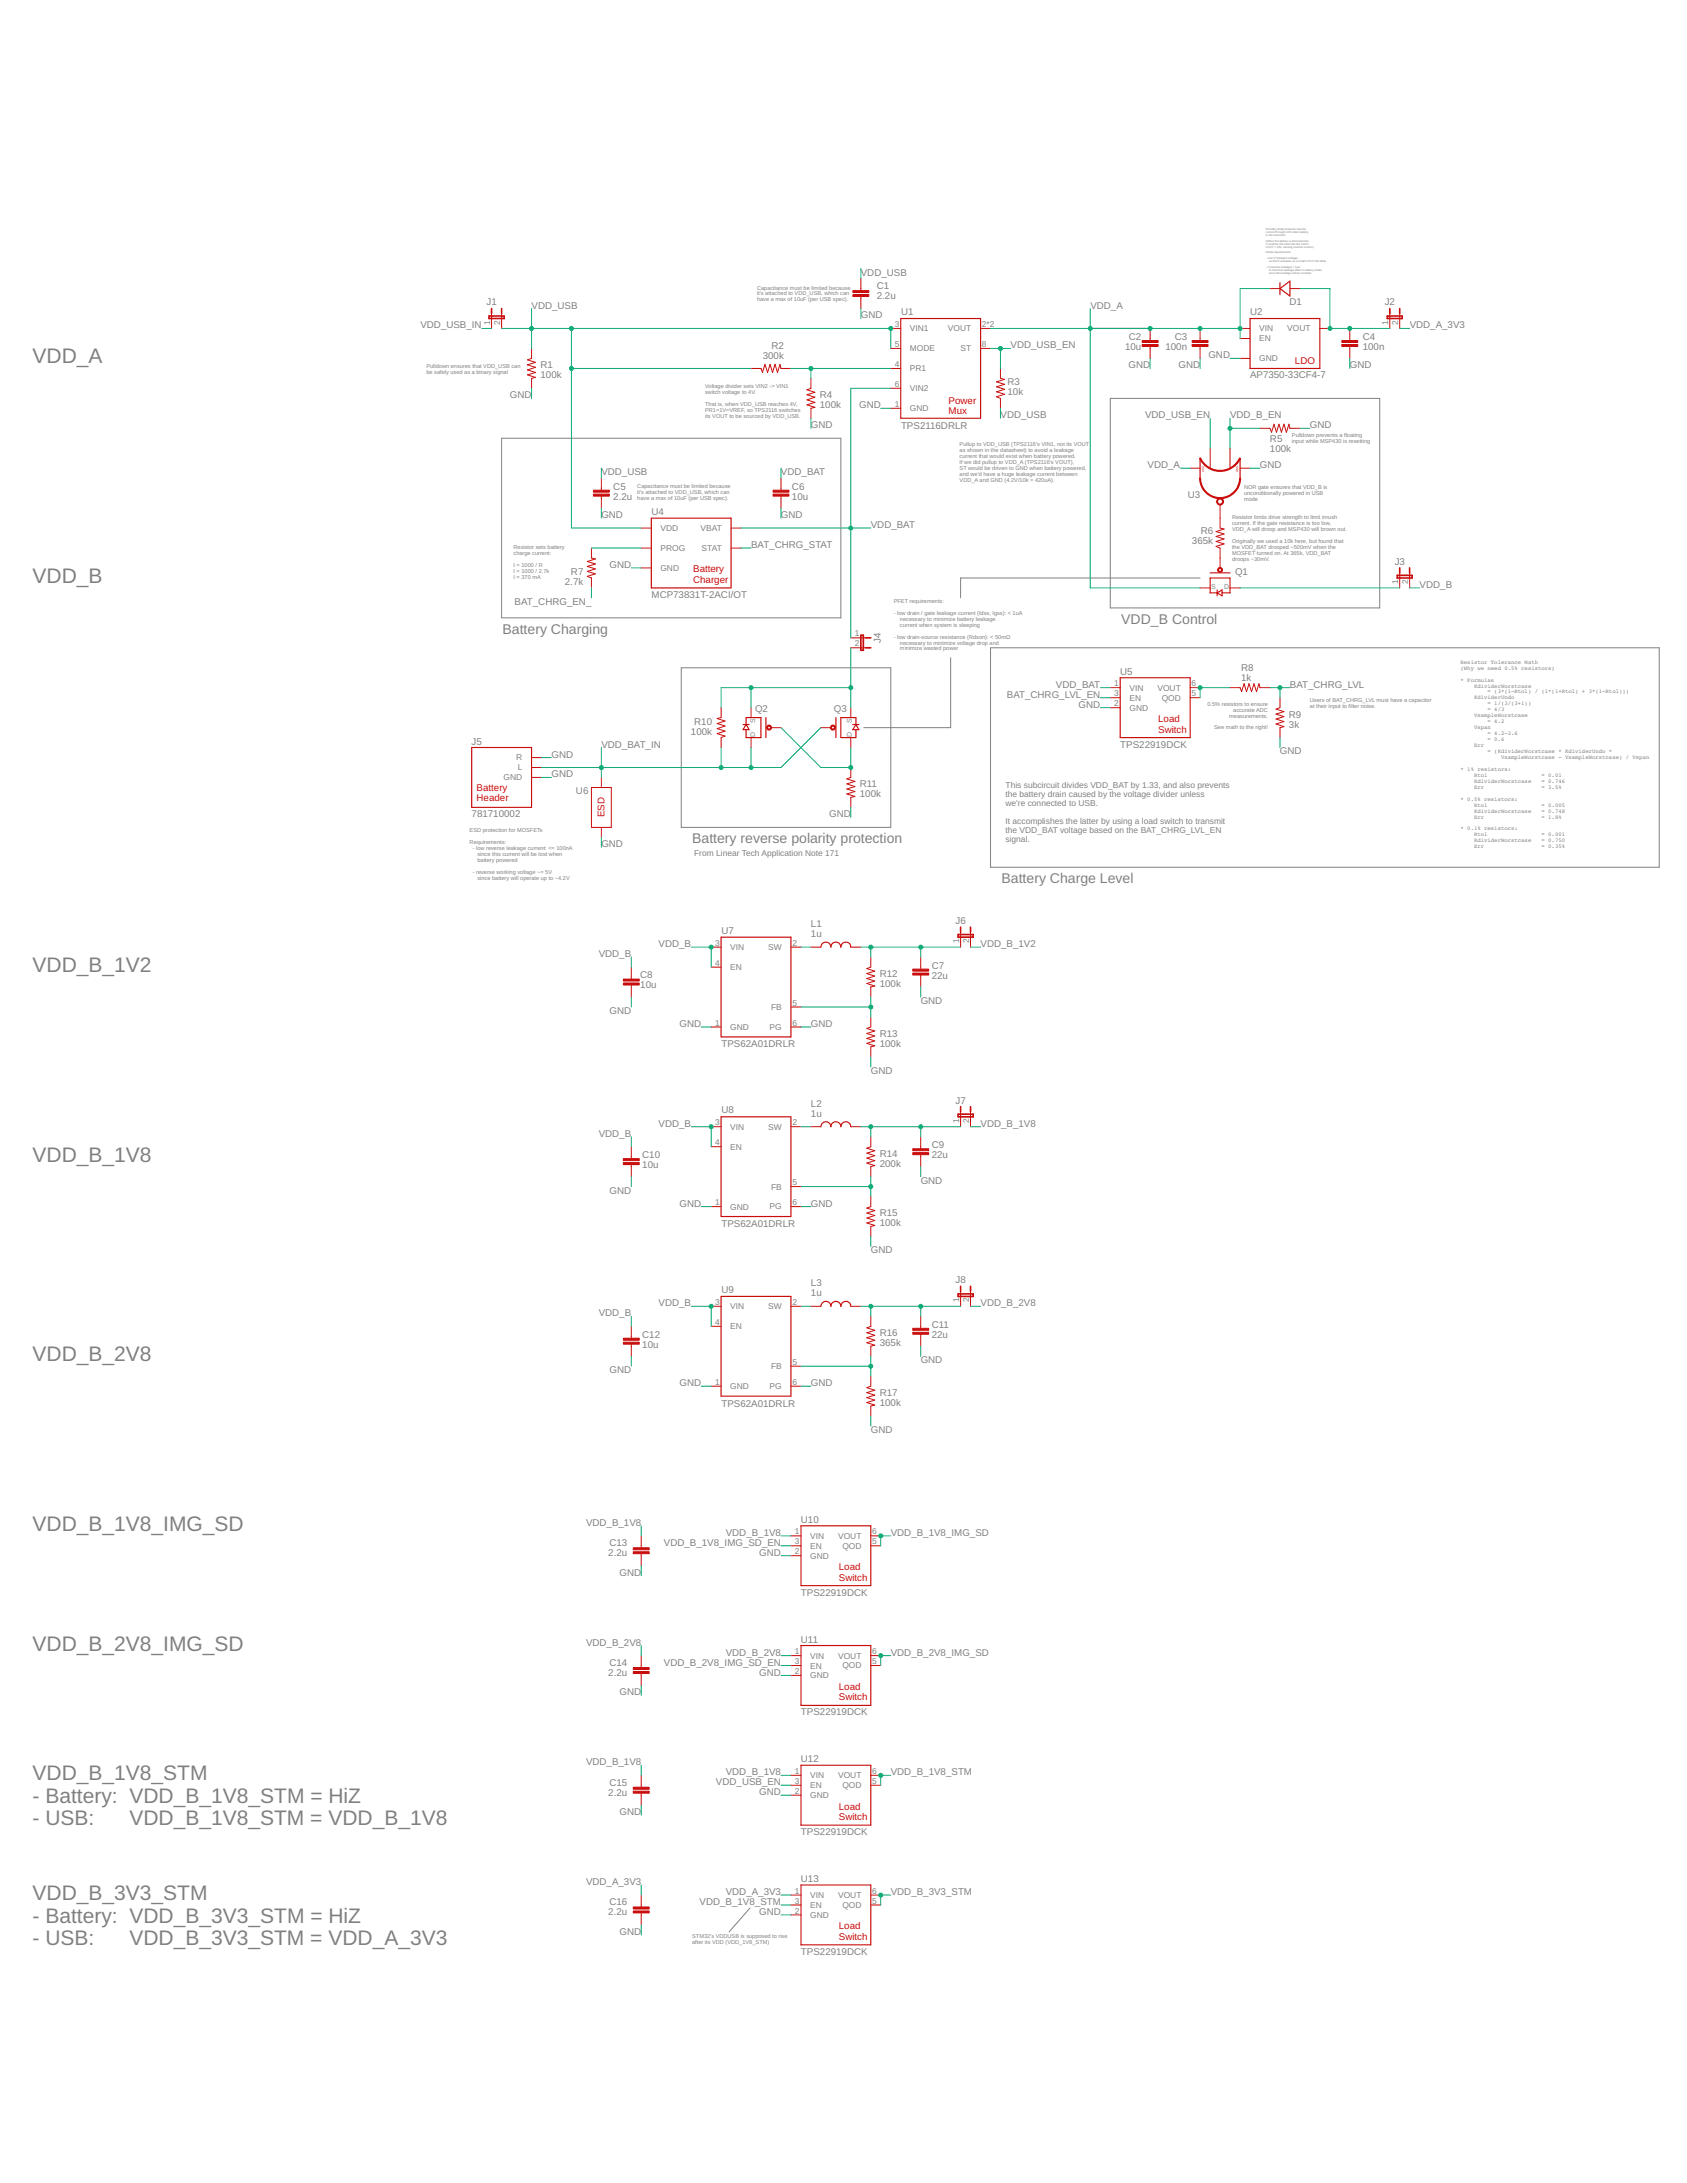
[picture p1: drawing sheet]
<svg xmlns="http://www.w3.org/2000/svg" width="216mm" height="279mm" viewBox="0 0 216 279" stroke-linecap="round" stroke-linejoin="round" font-family="sans-serif">
<defs><g id="words">
<g font-size="2.7" fill="#808080">
<text x="4.2" y="46.5">VDD_A</text>
<text x="4.2" y="74.6">VDD_B</text>
<text x="4.2" y="124.4">VDD_B_1V2</text>
<text x="4.2" y="148.7">VDD_B_1V8</text>
<text x="4.2" y="174.2">VDD_B_2V8</text>
<text x="4.2" y="195.9">VDD_B_1V8_IMG_SD</text>
<text x="4.2" y="211.3">VDD_B_2V8_IMG_SD</text>
<text x="4.2" y="227.9">VDD_B_1V8_STM</text>
<text x="4.2" y="230.7">- Battery: VDD_B_1V8_STM = HiZ</text>
<text x="4.2" y="233.6">- USB:</text>
<text x="16.6" y="233.6">VDD_B_1V8_STM = VDD_B_1V8</text>
<text x="4.2" y="243.2">VDD_B_3V3_STM</text>
<text x="4.2" y="246.1">- Battery: VDD_B_3V3_STM = HiZ</text>
<text x="4.2" y="248.9">- USB:</text>
<text x="16.6" y="248.9">VDD_B_3V3_STM = VDD_A_3V3</text>
</g>
<g font-size="1.8" fill="#808080">
<text x="64.3" y="81.1">Battery Charging</text>
<text x="143.5" y="79.8">VDD_B Control</text>
<text x="88.6" y="107.9">Battery reverse polarity protection</text>
<text x="128.2" y="113">Battery Charge Level</text>
</g>
<g font-size="1.2" fill="#808080">
<text x="110.2" y="35.3">VDD_USB</text>
<text x="62.3" y="39.1">J1</text>
<text x="68" y="39.5">VDD_USB</text>
<text x="110.2" y="40.8">GND</text>
<text x="112.2" y="38.3">2.2u</text>
<text x="112.2" y="37">C1</text>
<text x="115.3" y="40.3">U1</text>
<text x="139.5" y="39.5">VDD_A</text>
<text x="160" y="40.4">U2</text>
<text x="165" y="39">D1</text>
<text x="177.2" y="39.1">J2</text>
<text x="53.8" y="42">VDD_USB_IN</text>
<text x="69.2" y="47.1">R1</text>
<text x="97.6" y="46">300k</text>
<text x="98.7" y="44.7">R2</text>
<text x="129.3" y="44.6">VDD_USB_EN</text>
<text x="144" y="44.8">10u</text>
<text x="144.4" y="47.1">GND</text>
<text x="144.5" y="43.5">C2</text>
<text x="149.2" y="44.8">100n</text>
<text x="150.3" y="43.5">C3</text>
<text x="150.8" y="47.1">GND</text>
<text x="154.6" y="45.9">GND</text>
<text x="172.7" y="47.1">GND</text>
<text x="174.4" y="44.8">100n</text>
<text x="174.4" y="43.5">C4</text>
<text x="180.4" y="42">VDD_A_3V3</text>
<text x="65.2" y="51">GND</text>
<text x="69.2" y="48.4">100k</text>
<text x="104.9" y="52.3">100k</text>
<text x="104.9" y="51">R4</text>
<text x="109.9" y="52.3">GND</text>
<text x="128" y="53.5">VDD_USB</text>
<text x="128.9" y="50.6">10k</text>
<text x="128.9" y="49.3">R3</text>
<text x="146.5" y="53.5">VDD_USB_EN</text>
<text x="157.4" y="53.5">VDD_B_EN</text>
<text x="160" y="48.4">AP7350-33CF4-7</text>
<text x="103.8" y="54.8">GND</text>
<text x="115.3" y="54.9">TPS2116DRLR</text>
<text x="146.9" y="59.9">VDD_A</text>
<text x="161.3" y="59.9">GND</text>
<text x="162.5" y="57.9">100k</text>
<text x="162.5" y="56.6">R5</text>
<text x="167.6" y="54.8">GND</text>
<text x="77" y="60.8">VDD_USB</text>
<text x="78.5" y="63.9">2.2u</text>
<text x="78.5" y="62.7">C5</text>
<text x="83.4" y="65.9">U4</text>
<text x="99.9" y="60.8">VDD_BAT</text>
<text x="101.4" y="63.9">10u</text>
<text x="101.4" y="62.7">C6</text>
<text x="152" y="63.8">U3</text>
<text x="77" y="66.3">GND</text>
<text x="96.1" y="70.1">BAT_CHRG_STAT</text>
<text x="99.9" y="66.3">GND</text>
<text x="111.4" y="67.6">VDD_BAT</text>
<text x="152.5" y="69.6">365k</text>
<text x="153.7" y="68.3">R6</text>
<text x="65.9" y="77.4">BAT_CHRG_EN_</text>
<text x="72.3" y="74.9">2.7k</text>
<text x="73.1" y="73.6">R7</text>
<text x="78" y="72.7">GND</text>
<text x="83.4" y="76.6">MCP73831T-2ACI/OT</text>
<text x="158.1" y="73.6">Q1</text>
<text x="178.5" y="72.3">J3</text>
<text x="181.7" y="75.2">VDD_B</text>
<text x="112.7" y="82.3" transform="rotate(-90 112.7 82.3)">J4</text>
<text x="128.9" y="89.3">BAT_CHRG_LVL_EN</text>
<text x="135.1" y="88">VDD_BAT</text>
<text x="143.4" y="86.4">U5</text>
<text x="158.8" y="87.1">1k</text>
<text x="158.8" y="85.8">R8</text>
<text x="165.1" y="88">BAT_CHRG_LVL</text>
<text x="60.4" y="95.3">J5</text>
<text x="77" y="95.7">VDD_BAT_IN</text>
<text x="88.4" y="94">100k</text>
<text x="88.9" y="92.7">R10</text>
<text x="96.6" y="91.1">Q2</text>
<text x="106.7" y="91.1">Q3</text>
<text x="138" y="90.6">GND</text>
<text x="143.4" y="95.7">TPS22919DCK</text>
<text x="165" y="93.1">3k</text>
<text x="165" y="91.8">R9</text>
<text x="70.6" y="99.5">GND</text>
<text x="70.6" y="97">GND</text>
<text x="73.7" y="101.7">U6</text>
<text x="110" y="100.8">R11</text>
<text x="163.8" y="96.6">GND</text>
<text x="60.4" y="104.6">781710002</text>
<text x="106.1" y="104.6">GND</text>
<text x="110" y="102.1">100k</text>
<text x="77" y="108.4">GND</text>
<text x="92.3" y="119.5">U7</text>
<text x="103.8" y="119.9">1u</text>
<text x="103.8" y="118.7">L1</text>
<text x="122.3" y="118.3">J6</text>
<text x="76.6" y="122.5">VDD_B</text>
<text x="81.9" y="125.1">C8</text>
<text x="84.3" y="121.2">VDD_B</text>
<text x="112.6" y="125">R12</text>
<text x="119.2" y="125.2">22u</text>
<text x="119.2" y="124">C7</text>
<text x="125.5" y="121.2">VDD_B_1V2</text>
<text x="78" y="129.8">GND</text>
<text x="81.9" y="126.4">10u</text>
<text x="87" y="131.4">GND</text>
<text x="103.8" y="131.4">GND</text>
<text x="112.6" y="126.3">100k</text>
<text x="117.8" y="128.5">GND</text>
<text x="92.3" y="134.1">TPS62A01DRLR</text>
<text x="111.4" y="137.4">GND</text>
<text x="112.6" y="134">100k</text>
<text x="112.6" y="132.7">R13</text>
<text x="92.3" y="142.5">U8</text>
<text x="103.8" y="142.9">1u</text>
<text x="103.8" y="141.7">L2</text>
<text x="122.3" y="141.3">J7</text>
<text x="76.6" y="145.5">VDD_B</text>
<text x="82.2" y="149.5">10u</text>
<text x="82.2" y="148.2">C10</text>
<text x="84.3" y="144.2">VDD_B</text>
<text x="112.6" y="149.3">200k</text>
<text x="112.6" y="148">R14</text>
<text x="119.2" y="148.2">22u</text>
<text x="119.2" y="147">C9</text>
<text x="125.5" y="144.2">VDD_B_1V8</text>
<text x="78" y="152.8">GND</text>
<text x="87" y="154.4">GND</text>
<text x="103.8" y="154.4">GND</text>
<text x="112.6" y="155.7">R15</text>
<text x="117.8" y="151.5">GND</text>
<text x="92.3" y="157">TPS62A01DRLR</text>
<text x="111.4" y="160.4">GND</text>
<text x="112.6" y="157">100k</text>
<text x="84.3" y="167.2">VDD_B</text>
<text x="92.3" y="165.5">U9</text>
<text x="103.8" y="165.9">1u</text>
<text x="103.8" y="164.6">L3</text>
<text x="122.3" y="164.3">J8</text>
<text x="125.5" y="167.2">VDD_B_2V8</text>
<text x="76.6" y="168.5">VDD_B</text>
<text x="82.2" y="172.5">10u</text>
<text x="82.2" y="171.2">C12</text>
<text x="112.6" y="172.3">365k</text>
<text x="112.6" y="171">R16</text>
<text x="119.2" y="171.2">22u</text>
<text x="119.2" y="169.9">C11</text>
<text x="78" y="175.7">GND</text>
<text x="87" y="177.4">GND</text>
<text x="103.8" y="177.4">GND</text>
<text x="112.6" y="180">100k</text>
<text x="112.6" y="178.7">R17</text>
<text x="117.8" y="174.5">GND</text>
<text x="92.3" y="180">TPS62A01DRLR</text>
<text x="111.4" y="183.4">GND</text>
<text x="75" y="195.3">VDD_B_1V8</text>
<text x="78" y="197.9">C13</text>
<text x="85" y="197.8">VDD_B_1V8_IMG_SD_EN</text>
<text x="92.9" y="196.6">VDD_B_1V8</text>
<text x="102.5" y="194.9">U10</text>
<text x="114" y="196.6">VDD_B_1V8_IMG_SD</text>
<text x="77.8" y="199.2">2.2u</text>
<text x="79.3" y="201.7">GND</text>
<text x="97.2" y="199.1">GND</text>
<text x="102.5" y="204.2">TPS22919DCK</text>
<text x="75" y="210.6">VDD_B_2V8</text>
<text x="77.8" y="214.5">2.2u</text>
<text x="78" y="213.2">C14</text>
<text x="85" y="213.2">VDD_B_2V8_IMG_SD_EN</text>
<text x="92.9" y="211.9">VDD_B_2V8</text>
<text x="97.2" y="214.4">GND</text>
<text x="102.5" y="210.2">U11</text>
<text x="114" y="211.9">VDD_B_2V8_IMG_SD</text>
<text x="79.3" y="217">GND</text>
<text x="102.5" y="219.6">TPS22919DCK</text>
<text x="75" y="225.9">VDD_B_1V8</text>
<text x="92.9" y="227.2">VDD_B_1V8</text>
<text x="102.5" y="225.6">U12</text>
<text x="114" y="227.2">VDD_B_1V8_STM</text>
<text x="77.8" y="229.8">2.2u</text>
<text x="78" y="228.6">C15</text>
<text x="79.3" y="232.3">GND</text>
<text x="91.6" y="228.5">VDD_USB_EN</text>
<text x="97.2" y="229.8">GND</text>
<text x="102.5" y="234.9">TPS22919DCK</text>
<text x="75" y="241.3">VDD_A_3V3</text>
<text x="77.8" y="245.2">2.2u</text>
<text x="78" y="243.9">C16</text>
<text x="89.5" y="243.8">VDD_B_1V8_STM</text>
<text x="92.9" y="242.5">VDD_A_3V3</text>
<text x="97.2" y="245.1">GND</text>
<text x="102.5" y="240.9">U13</text>
<text x="114" y="242.5">VDD_B_3V3_STM</text>
<text x="79.3" y="247.6">GND</text>
<text x="102.5" y="250.2">TPS22919DCK</text>
</g>
<g font-size="1.2" fill="#c90d0c">
<text x="165.7" y="46.6">LDO</text>
<text x="121.4" y="51.7">Power</text>
<text x="121.4" y="53">Mux</text>
<text x="88.7" y="73.3">Battery</text>
<text x="88.7" y="74.6">Charger</text>
<text x="148.2" y="92.4">Load</text>
<text x="148.2" y="93.8">Switch</text>
<text x="61" y="101.2">Battery</text>
<text x="61" y="102.6">Header</text>
<text x="77.3" y="104.6" transform="rotate(-90 77.3 104.6)">ESD</text>
<text x="107.4" y="201">Load</text>
<text x="107.4" y="202.3">Switch</text>
<text x="107.4" y="216.3">Load</text>
<text x="107.4" y="217.6">Switch</text>
<text x="107.4" y="231.6">Load</text>
<text x="107.4" y="233">Switch</text>
<text x="107.4" y="247">Load</text>
<text x="107.4" y="248.3">Switch</text>
</g>
<g font-size="1.1" fill="#808080">
<text x="62.7" y="41.5" transform="rotate(-90 62.7 41.5)">1</text>
<text x="64" y="41.5" transform="rotate(-90 64 41.5)">2</text>
<text x="114.5" y="41.9">3</text>
<text x="125.7" y="41.9">2*2</text>
<text x="177.7" y="41.5" transform="rotate(-90 177.7 41.5)">1</text>
<text x="179" y="41.5" transform="rotate(-90 179 41.5)">2</text>
<text x="114.5" y="44.4">5</text>
<text x="114.5" y="47">4</text>
<text x="116.4" y="45">MODE</text>
<text x="116.4" y="42.4">VIN1</text>
<text x="116.4" y="47.5">PR1</text>
<text x="121.3" y="42.4">VOUT</text>
<text x="122.9" y="45">ST</text>
<text x="125.7" y="44.4">8</text>
<text x="161.1" y="42.4">VIN</text>
<text x="161.1" y="43.7">EN</text>
<text x="161.1" y="46.3">GND</text>
<text x="164.7" y="42.4">VOUT</text>
<text x="114.5" y="52.1">1</text>
<text x="114.5" y="49.5">6</text>
<text x="116.4" y="52.6">GND</text>
<text x="116.4" y="50.1">VIN2</text>
<text x="84.5" y="68">VDD</text>
<text x="84.5" y="70.5">PROG</text>
<text x="89.7" y="68">VBAT</text>
<text x="89.8" y="70.5">STAT</text>
<text x="84.5" y="73.1">GND</text>
<text x="179" y="74.7" transform="rotate(-90 179 74.7)">1</text>
<text x="180.2" y="74.7" transform="rotate(-90 180.2 74.7)">2</text>
<text x="109.4" y="81.5">1</text>
<text x="109.4" y="82.7">2</text>
<text x="142.6" y="87.8">1</text>
<text x="142.6" y="89.1">3</text>
<text x="144.5" y="88.4">VIN</text>
<text x="144.5" y="89.7">EN</text>
<text x="148.1" y="88.4">VOUT</text>
<text x="148.7" y="89.7">QOD</text>
<text x="152.5" y="87.8">6</text>
<text x="152.5" y="89.1">5</text>
<text x="142.6" y="90.4">2</text>
<text x="144.5" y="91">GND</text>
<text x="64.5" y="99.9">GND</text>
<text x="66.1" y="97.3">R</text>
<text x="66.3" y="98.6">L</text>
<text x="128.7" y="100.9">This subcircuit divides VDD_BAT by 1.33, and also prevents</text>
<text x="128.7" y="102.1">the battery drain caused by the voltage divider unless</text>
<text x="128.7" y="103.2">we're connected to USB.</text>
<text x="128.7" y="105.5">It accomplishes the latter by using a load switch to transmit</text>
<text x="128.7" y="106.6">the VDD_BAT voltage based on the BAT_CHRG_LVL_EN</text>
<text x="128.7" y="107.8">signal.</text>
<text x="88.8" y="109.6">From Linear Tech Application Note 171</text>
<text x="91.5" y="123.6">4</text>
<text x="91.5" y="121">3</text>
<text x="93.5" y="124.2">EN</text>
<text x="93.5" y="121.6">VIN</text>
<text x="98.3" y="121.6">SW</text>
<text x="101.4" y="121">2</text>
<text x="122.8" y="120.7" transform="rotate(-90 122.8 120.7)">1</text>
<text x="124" y="120.7" transform="rotate(-90 124 120.7)">2</text>
<text x="91.5" y="131.3">1</text>
<text x="93.5" y="131.8">GND</text>
<text x="98.5" y="131.8">PG</text>
<text x="98.7" y="129.3">FB</text>
<text x="101.4" y="128.7">5</text>
<text x="101.4" y="131.3">6</text>
<text x="122.8" y="143.7" transform="rotate(-90 122.8 143.7)">1</text>
<text x="124" y="143.7" transform="rotate(-90 124 143.7)">2</text>
<text x="91.5" y="146.6">4</text>
<text x="91.5" y="144">3</text>
<text x="93.5" y="147.1">EN</text>
<text x="93.5" y="144.6">VIN</text>
<text x="98.3" y="144.6">SW</text>
<text x="101.4" y="144">2</text>
<text x="91.5" y="154.2">1</text>
<text x="93.5" y="154.8">GND</text>
<text x="98.5" y="154.8">PG</text>
<text x="98.7" y="152.2">FB</text>
<text x="101.4" y="151.7">5</text>
<text x="101.4" y="154.2">6</text>
<text x="91.5" y="167">3</text>
<text x="93.5" y="167.6">VIN</text>
<text x="98.3" y="167.6">SW</text>
<text x="101.4" y="167">2</text>
<text x="122.8" y="166.7" transform="rotate(-90 122.8 166.7)">1</text>
<text x="124" y="166.7" transform="rotate(-90 124 166.7)">2</text>
<text x="91.5" y="169.6">4</text>
<text x="93.5" y="170.1">EN</text>
<text x="91.5" y="177.2">1</text>
<text x="93.5" y="177.8">GND</text>
<text x="98.5" y="177.8">PG</text>
<text x="98.7" y="175.2">FB</text>
<text x="101.4" y="174.7">5</text>
<text x="101.4" y="177.2">6</text>
<text x="101.7" y="196.4">1</text>
<text x="101.7" y="197.7">3</text>
<text x="103.7" y="196.9">VIN</text>
<text x="107.3" y="196.9">VOUT</text>
<text x="111.6" y="196.4">6</text>
<text x="111.6" y="197.7">5</text>
<text x="101.7" y="198.9">2</text>
<text x="103.7" y="198.2">EN</text>
<text x="103.7" y="199.5">GND</text>
<text x="107.8" y="198.2">QOD</text>
<text x="101.7" y="211.7">1</text>
<text x="101.7" y="213">3</text>
<text x="101.7" y="214.3">2</text>
<text x="103.7" y="212.3">VIN</text>
<text x="103.7" y="213.6">EN</text>
<text x="103.7" y="214.8">GND</text>
<text x="107.3" y="212.3">VOUT</text>
<text x="107.8" y="213.5">QOD</text>
<text x="111.6" y="211.7">6</text>
<text x="111.6" y="213">5</text>
<text x="101.7" y="227">1</text>
<text x="103.7" y="227.6">VIN</text>
<text x="107.3" y="227.6">VOUT</text>
<text x="111.6" y="227">6</text>
<text x="101.7" y="228.3">3</text>
<text x="101.7" y="229.6">2</text>
<text x="103.7" y="228.9">EN</text>
<text x="103.7" y="230.2">GND</text>
<text x="107.8" y="228.9">QOD</text>
<text x="111.6" y="228.3">5</text>
<text x="101.7" y="242.4">1</text>
<text x="101.7" y="243.6">3</text>
<text x="101.7" y="244.9">2</text>
<text x="103.7" y="242.9">VIN</text>
<text x="103.7" y="244.2">EN</text>
<text x="103.7" y="245.5">GND</text>
<text x="107.3" y="242.9">VOUT</text>
<text x="107.8" y="244.2">QOD</text>
<text x="111.6" y="242.4">6</text>
<text x="111.6" y="243.6">5</text>
</g>
<g font-size=".9" fill="#808080">
<text x="155" y="75.4">S</text>
<text x="156.7" y="75.4">D</text>
<text x="96.6" y="94.3" transform="rotate(-90 96.6 94.3)">D</text>
<text x="96.6" y="92.6" transform="rotate(-90 96.6 92.6)">S</text>
<text x="109" y="94.3" transform="rotate(-90 109 94.3)">D</text>
<text x="109" y="92.6" transform="rotate(-90 109 92.6)">S</text>
</g>
<g font-size=".7" fill="#808080">
<text x="96.9" y="37.1">Capacitance must be limited because</text>
<text x="96.9" y="37.8">it's attached to VDD_USB, which can</text>
<text x="96.9" y="38.6">have a max of 10uF (per USB spec).</text>
<text x="54.6" y="47.1">Pulldown ensures that VDD_USB can</text>
<text x="54.6" y="47.9">be safely used as a binary signal</text>
<text x="90.2" y="49.7">Voltage divider sets VIN2 -&gt; VIN1</text>
<text x="90.2" y="50.5">switch voltage to 4V.</text>
<text x="90.2" y="52">That is, when VDD_USB reaches 4V,</text>
<text x="90.2" y="52.7">PR1=1V=VREF, so TPS2116 switches</text>
<text x="90.2" y="53.5">its VOUT to be sourced by VDD_USB.</text>
<text x="122.8" y="57.1">Pullup to VDD_USB (TPS2116's VIN1, not its VOUT</text>
<text x="122.8" y="57.9">as shown in the datasheet) to avoid a leakage</text>
<text x="122.8" y="58.6">current that would exist when battery powered.</text>
<text x="122.8" y="59.4">If we did pullup to VDD_A (TPS2116's VOUT),</text>
<text x="165.3" y="56">Pulldown prevents a floating</text>
<text x="165.3" y="56.7">input while MSP430 is resetting</text>
<text x="81.6" y="62.5">Capacitance must be limited because</text>
<text x="81.6" y="63.2">it's attached to VDD_USB, which can</text>
<text x="81.6" y="64">have a max of 10uF (per USB spec).</text>
<text x="122.8" y="60.2">ST would be driven to GND when battery powered,</text>
<text x="122.8" y="60.9">and we'd have a huge leakage current between</text>
<text x="122.8" y="61.7">VDD_A and GND (4.2V/10k = 420uA).</text>
<text x="159.2" y="62.6">NOR gate ensures that VDD_B is</text>
<text x="159.2" y="63.4">unconditionally powered in USB</text>
<text x="159.2" y="64.1">mode</text>
<text x="65.7" y="70.3">Resistor sets battery</text>
<text x="65.7" y="71">charge current:</text>
<text x="157.7" y="66.4">Resistor limits drive strength to limit inrush</text>
<text x="157.7" y="67.2">current. If the gate resistance is too low,</text>
<text x="157.7" y="68">VDD_A will droop and MSP430 will brown out.</text>
<text x="157.7" y="69.5">Originally we used a 10k here, but found that</text>
<text x="157.7" y="70.2">the VDD_BAT drooped ~500mV when the</text>
<text x="157.7" y="71">MOSFET turned on. At 365k, VDD_BAT</text>
<text x="157.7" y="71.8">droops ~30mV.</text>
<text x="65.7" y="72.5">I = 1000 / R</text>
<text x="65.7" y="73.3">I = 1000 / 2.7k</text>
<text x="65.7" y="74.1">I = 370 mA</text>
<text x="114.4" y="77.2">PFET requirements:</text>
<text x="114.4" y="78.7">- low drain / gate leakage current (Idss, Igss): &lt; 1uA</text>
<text x="114.4" y="81.7">- low drain-source resistance (Rdson): &lt; 50mΩ</text>
<text x="115.2" y="79.4">necessary to minimize battery leakage</text>
<text x="115.2" y="80.2">current when system is sleeping</text>
<text x="115.2" y="82.5">necessary to minimize voltage drop and</text>
<text x="115.2" y="83.3">minimize wasted power</text>
<text x="167.6" y="89.8">Users of BAT_CHRG_LVL must have a capacitor</text>
<text x="186.9" y="84.9">Resistor Tolerance Math</text>
<text x="186.9" y="85.7">(Why we need 0.5% resistors)</text>
<text x="186.9" y="87.2">* Formulas</text>
<text x="188.6" y="88">KdividerWorstcase</text>
<text x="188.6" y="89.5">KdividerUndo</text>
<text x="190.4" y="88.8">= (3*(1-Rtol) / (1*(1+Rtol) + 3*(1-Rtol)))</text>
<text x="154.5" y="90.3">0.5% resistors to ensure</text>
<text x="155.4" y="93.4">See math to the right!</text>
<text x="157.3" y="91.8">measurements.</text>
<text x="157.8" y="91.1">accurate ADC</text>
<text x="167.6" y="90.6">at their input to filter noise.</text>
<text x="188.6" y="91.8">VsampleWorstcase</text>
<text x="188.6" y="93.3">Vspan</text>
<text x="188.6" y="95.6">Err</text>
<text x="190.4" y="90.3">= 1/(3/(3+1))</text>
<text x="190.4" y="91">= 4/3</text>
<text x="190.4" y="92.6">= 4.2</text>
<text x="190.4" y="94.1">= 4.2-3.6</text>
<text x="190.4" y="94.9">= 0.6</text>
<text x="186.9" y="98.7">* 1% resistors:</text>
<text x="188.6" y="99.4">Rtol</text>
<text x="188.6" y="100.2">KdividerWorstcase</text>
<text x="188.6" y="100.9">Err</text>
<text x="190.4" y="96.4">= (KdividerWorstcase * KdividerUndo *</text>
<text x="192.1" y="97.1">VsampleWorstcase - VsampleWorstcase) / Vspan</text>
<text x="197.3" y="99.4">= 0.01</text>
<text x="197.3" y="100.2">= 0.746</text>
<text x="197.3" y="100.9">= 3.5%</text>
<text x="60.1" y="106.5">ESD protection for MOSFETs</text>
<text x="186.9" y="102.5">* 0.5% resistors:</text>
<text x="186.9" y="106.3">* 0.1% resistors:</text>
<text x="188.6" y="103.2">Rtol</text>
<text x="188.6" y="104">KdividerWorstcase</text>
<text x="188.6" y="104.8">Err</text>
<text x="188.6" y="107">Rtol</text>
<text x="188.6" y="107.8">KdividerWorstcase</text>
<text x="197.3" y="103.2">= 0.005</text>
<text x="197.3" y="104">= 0.748</text>
<text x="197.3" y="104.8">= 1.8%</text>
<text x="197.3" y="107">= 0.001</text>
<text x="197.3" y="107.8">= 0.750</text>
<text x="60.1" y="108.1">Requirements:</text>
<text x="60.5" y="108.8">- low reverse leakage current: &lt;= 100nA</text>
<text x="60.5" y="111.9">- reverse working voltage ~= 5V</text>
<text x="61.1" y="109.6">since this current will be lost when</text>
<text x="61.1" y="110.3">battery powered</text>
<text x="61.1" y="112.6">since battery will operate up to ~4.2V</text>
<text x="188.6" y="108.6">Err</text>
<text x="197.3" y="108.6">= 0.35%</text>
<text x="88.6" y="248">STM32's VDDUSB is supposed to rise</text>
<text x="88.6" y="248.8">after its VDD (VDD_1V8_STM)</text>
</g>
<g font-size=".4" fill="#808080">
<text x="162" y="29.4">Schottky diode prevents reverse</text>
<text x="162" y="29.8">current through LDO when battery</text>
<text x="162" y="30.2">is disconnected.</text>
<text x="162" y="30.9">(When the battery is disconnected,</text>
<text x="162" y="31.3">it could be the case that the LDO's</text>
<text x="162" y="31.7">VOUT &gt; VIN, causing reverse current.)</text>
<text x="162" y="32.4">Diode requirements:</text>
<text x="162" y="33.2">- Low Vf (forward voltage)</text>
<text x="162" y="34.3">- Ir (reverse leakage) &lt; 1µA</text>
<text x="162.4" y="33.6">so that it activates on a small VOUT-VIN delta</text>
<text x="162.4" y="34.7">to minimize leakage when in battery-mode,</text>
<text x="162.4" y="35.1">since this leakage will be constant</text>
</g>
<g font-size=".4" fill="#c90d0c">
<text x="154.1" y="60.4" transform="rotate(-90 154.1 60.4)">VDD</text>
<text x="158.4" y="60.5" transform="rotate(-90 158.4 60.5)">GND</text>
</g>
</g></defs>
<path d="M64.2 56.1h43.4v23h-43.4zM142.1 51h34.5v26.8h-34.5zM153.6 74h-30.7v2.5M87.2 85.5h26.8v20.4h-26.8zM121.7 84.2v8.9h-11.1M126.8 82.9h85.5v28.1h-85.5zM96 244.2l-2.7 3.1" fill="none" stroke="#808080" stroke-width=".13"/>
<g fill="#c90d0c" stroke="#c90d0c" stroke-width=".13">
<path d="M79.8 125.8h2v.3h-2z"/>
<path d="M79.8 125.3h2v.3h-2z"/>
<path d="M79.8 148.8h2v.3h-2z"/>
<path d="M79.8 148.3h2v.2h-2z"/>
<path d="M81 198.6h2.1v.3h-2.1z"/>
<path d="M81 198.1h2.1v.3h-2.1z"/>
<path d="M81 213.9h2.1v.3h-2.1z"/>
<path d="M81 213.4h2.1v.3h-2.1z"/>
<path d="M81 229.3h2.1v.2h-2.1z"/>
<path d="M81 228.7h2.1v.3h-2.1z"/>
<path d="M81 244.6h2.1v.2h-2.1z"/>
<path d="M81 244.1h2.1v.2h-2.1z"/>
<path d="M146.2 44.1h2v.2h-2z"/>
<path d="M146.2 43.6h2v.2h-2z"/>
<path d="M75.9 63.2h2.1v.3h-2.1z"/>
<path d="M75.9 62.7h2.1v.3h-2.1z"/>
<path d="M109.2 37.7h2v.3h-2z"/>
<path d="M109.2 37.2h2v.2h-2z"/>
<path d="M152.6 44.1h2v.2h-2z"/>
<path d="M152.6 43.6h2v.2h-2z"/>
<path d="M171.7 44.1h2.1v.2h-2.1z"/>
<path d="M171.7 43.6h2.1v.2h-2.1z"/>
<path d="M98.9 63.2h2.1v.3h-2.1z"/>
<path d="M98.9 62.7h2.1v.3h-2.1z"/>
<path d="M79.8 171.8h2v.2h-2z"/>
<path d="M79.8 171.3h2v.2h-2z"/>
<path d="M116.8 170.5h2.1v.3h-2.1z"/>
<path d="M116.8 170h2.1v.3h-2.1z"/>
<path d="M116.8 147.5h2.1v.3h-2.1z"/>
<path d="M116.8 147h2.1v.3h-2.1z"/>
<path d="M116.8 124.5h2.1v.3h-2.1z"/>
<path d="M116.8 124h2.1v.3h-2.1z"/>
</g>
<g fill="none" stroke="#c90d0c" stroke-width=".13">
<path d="M110.2 35.6v1.6M110.2 38v1.5M162.5 36.9h1.3M165.1 36.9h1.3M62.9 40.1v1.9M64.2 40.1v1.9M68 44.6v1.3l-.5 .2 1 .3-1 .3 1 .3-1 .3 1 .4-1 .3 1 .3-.5 .1v1.3M96.1 47.2h1.3l.2 .5 .3-1.1 .3 1.1 .4-1.1 .3 1.1 .3-1.1 .3 1.1 .3-1.1 .1 .6h1.3M103.8 48.4v1.3l-.5 .2 1 .3-1 .3 1 .3-1 .4 1 .3-1 .3 1 .3-.5 .2v1.2M114 42h1.3M114 44.6h1.3M114 52.3h1.3"/>
<path d="M114 47.2h1.3M114 49.7h1.3M125.5 42h1.3M125.5 44.6h1.3M128 47.2v1.2l.6 .2-1.1 .3 1.1 .3-1.1 .3 1.1 .3-1.1 .3 1.1 .4-1.1 .3 .5 .2v1.3M147.2 42v1.6M147.2 44.3v1.6M152.3 59.9h1.3M153.6 42v1.6M153.6 44.3v1.6M154.9 57.4v2.5M157.4 57.4v2.5"/>
<path d="M158.7 59.9h1.3M158.7 42h1.3M158.7 43.3h1.3M158.7 45.9h1.3M161.2 54.8h1.3l.2 .5 .3-1 .4 1 .3-1 .3 1 .3-1 .3 1 .4-1 .1 .5h1.3M168.9 42h1.3M172.7 42v1.6M172.7 44.3v1.6M177.9 40.1v1.9M179.1 40.1v1.9M75.7 70.1v1.3l.5 .1-1 .4 1 .3-1 .3 1 .3-1 .3 1 .3-1 .4 .5 .2v1.2M77 61.2v1.5"/>
<path d="M77 63.5v1.5M82.1 70.1h1.3M82.1 67.6h1.3M82.1 72.7h1.3M93.6 70.1h1.2M93.6 67.6h1.2M99.9 61.2v1.5M99.9 63.5v1.5M153.6 75.2h1.3M156.1 64.6v3l.6 .1-1.1 .3 1.1 .3-1.1 .4 1.1 .3-1.1 .3 1.1 .3-1.1 .3 .5 .2v2.6M157.4 75.2h1.3M179.1 73.3v1.9"/>
<path d="M180.4 73.3v1.9M68 98.2h1.3M68 97h1.3M68 99.5h1.3M77 99.5v1.3M92.3 90.6v1.2l-.5 .2 1 .3-1 .3 1 .3-1 .4 1 .3-1 .3 1 .3-.5 .2v1.3M96.1 90.6v1.2M96.1 94.4v1.3M98.7 93.1h1.2M105.1 93.1h1.2M108.9 90.6v1.2M108.9 94.4v1.3"/>
<path d="M108.9 98.2v1.3l-.5 .2 1 .3-1 .3 1 .4-1 .3 1 .3-1 .3 1 .3-.5 .2v1.2M108.9 81.6h1.9M108.9 82.9h1.9M142.1 88h1.3M142.1 89.3h1.3M142.1 90.6h1.3M152.3 88h1.3M152.3 89.3h1.3M157.4 88h1.3l.2 .5 .3-1 .3 1 .4-1 .3 1 .3-1 .3 1 .3-1 .1 .5h1.3M163.8 89.3v1.3l-.5 .2 1 .3-1 .3 1 .3-1 .3 1 .4-1 .3 1 .3-.5 .1v1.3M75.7 100.8h2.5v5.1h-2.5zM77 105.9v1.3"/>
<path d="M122.9 119.3v1.9M124.2 119.3v1.9M80.8 123.8v1.5M80.8 126.1v1.5M91 123.8h1.3M91 131.4h1.3M91 121.2h1.3M101.2 131.4h1.3M101.2 128.9h1.3M101.2 121.2h1.3M103.8 121.2h1.3M108.9 121.2h1.3"/>
<path d="M111.4 122.5v1.3l-.5 .2 1.1 .3-1.1 .3 1.1 .3-1.1 .3 1.1 .4-1.1 .3 1.1 .3-.6 .1v1.3M111.4 130.2v1.2l-.5 .2 1.1 .4-1.1 .3 1.1 .3-1.1 .3 1.1 .3-1.1 .3 1.1 .4-.6 .1v1.3M117.8 122.5v1.5M117.8 124.8v1.5M80.8 146.8v1.5M80.8 149.1v1.5M91 146.8h1.3M91 154.4h1.3M91 144.2h1.3M101.2 154.4h1.3M101.2 151.9h1.3M101.2 144.2h1.3"/>
<path d="M103.8 144.2h1.3M108.9 144.2h1.3M111.4 145.5v1.3l-.5 .2 1.1 .3-1.1 .3 1.1 .3-1.1 .3 1.1 .3-1.1 .4 1.1 .3-.6 .1v1.3M111.4 153.1v1.3l-.5 .2 1.1 .3-1.1 .4 1.1 .3-1.1 .3 1.1 .3-1.1 .3 1.1 .3-.6 .2v1.3M117.8 145.5v1.5M117.8 147.8v1.5M122.9 142.3v1.9M124.2 142.3v1.9M80.8 169.8v1.5M80.8 172v1.6M91 169.8h1.3M91 177.4h1.3"/>
<path d="M91 167.2h1.3M101.2 177.4h1.3M101.2 174.9h1.3M101.2 167.2h1.3M103.8 167.2h1.3M108.9 167.2h1.3M111.4 168.5v1.3l-.5 .1 1.1 .4-1.1 .3 1.1 .3-1.1 .3 1.1 .3-1.1 .4 1.1 .3-.6 .1v1.3M111.4 176.1v1.3l-.5 .2 1.1 .3-1.1 .3 1.1 .4-1.1 .3 1.1 .3-1.1 .3 1.1 .3-.6 .2v1.3M117.8 168.5v1.5M117.8 170.8v1.5M122.9 165.3v1.9M124.2 165.3v1.9"/>
<path d="M82.1 196.6v1.5M82.1 198.9v1.5M101.2 196.6h1.3M101.2 197.8h1.3M101.2 199.1h1.3M111.4 196.6h1.3M111.4 197.8h1.3M82.1 211.9v1.5M82.1 214.2v1.5M101.2 211.9h1.3M101.2 213.2h1.3M101.2 214.4h1.3"/>
<path d="M111.4 211.9h1.3M111.4 213.2h1.3M82.1 227.2v1.5M82.1 229.5v1.6M101.2 227.2h1.3M101.2 228.5h1.3M101.2 229.8h1.3M111.4 227.2h1.3M111.4 228.5h1.3M82.1 242.5v1.6M82.1 244.8v1.6M101.2 242.5h1.3"/>
<path d="M101.2 243.8h1.3M101.2 245.1h1.3M111.4 242.5h1.3M111.4 243.8h1.3"/>
</g>
<g fill="none" stroke="#c90d0c" stroke-width=".15">
<path d="M163.8 36.9l1.3-.9v1.9zM163.8 36.2v1.5M115.3 40.8h10.2v12.7h-10.2zM153.6 58.7v2.5M158.7 58.7v2.5M160 40.8h8.9v6.4h-8.9zM83.4 66.3h10.2v8.9h-10.2zM154.9 73.3h2.5M155.8 75.9h-.9v-1.9h2.5v1.9h-1M155.8 75.9l.6-.4v.8zM155.8 75.5v.8M60.4 95.7h7.6v7.6h-7.6z"/>
<path d="M95.1 92.7h.8M95.5 92.7v-.9h1.9v2.6h-1.9v-1M95.5 92.7l.4 .7h-.8zM98 91.8v2.6M107 91.8v2.6M109.1 92.7h.8M109.5 92.7v-.9h-1.9v2.6h1.9v-1M109.5 92.7l.4 .7h-.8zM143.4 86.7h8.9v7.7h-8.9zM92.3 120h8.9v12.7h-8.9zM105.1 121.2a.65 .65 0 0 1 .6-.6 .65 .65 0 0 1 .6 .6 .63 .63 0 0 1 .7-.6 .63 .63 0 0 1 .6 .6 .63 .63 0 0 1 .6-.6 .63 .63 0 0 1 .7 .6M92.3 142.9h8.9v12.8h-8.9z"/>
<path d="M105.1 144.2a.65 .65 0 0 1 .6-.6 .65 .65 0 0 1 .6 .6 .63 .63 0 0 1 .7-.6 .63 .63 0 0 1 .6 .6 .63 .63 0 0 1 .6-.6 .63 .63 0 0 1 .7 .6M92.3 165.9h8.9v12.8h-8.9zM105.1 167.2a.65 .65 0 0 1 .6-.6 .65 .65 0 0 1 .6 .6 .63 .63 0 0 1 .7-.6 .63 .63 0 0 1 .6 .6 .63 .63 0 0 1 .6-.6 .63 .63 0 0 1 .7 .6M102.5 195.3h8.9v7.6h-8.9zM102.5 210.6h8.9v7.7h-8.9zM102.5 225.9h8.9v7.7h-8.9zM102.5 241.3h8.9v7.6h-8.9z"/>
</g>
<g fill="#c90d0c" stroke="#c90d0c" stroke-width=".13">
<path d="M156 72.7a.32 .32 0 0 1 .4 .1 .32 .32 0 0 1-.2 .5 .32 .32 0 0 1-.4-.4h.2l.1-.2 .2 .2v.1l-.3 .1v-.2h-.2z" fill-rule="evenodd"/>
<path d="M153.5 58.7l.1-.1a2.75 2.75 0 0 0 2.5 1.6 2.75 2.75 0 0 0 2.5-1.6l.1 .1a2.89 2.89 0 0 1-2.6 1.6 2.89 2.89 0 0 1-2.6-1.6z" fill-rule="evenodd"/>
<path d="M153.5 61.2h.1a2.5 2.5 0 0 0 2.5 2.5 2.5 2.5 0 0 0 2.5-2.5h.2a2.62 2.62 0 0 1-2.7 2.6 2.62 2.62 0 0 1-2.6-2.6z" fill-rule="evenodd"/>
<path d="M155.9 63.8a.45 .45 0 0 1 .7 .2 .45 .45 0 0 1-.3 .6 .45 .45 0 0 1-.6-.4h.1a.32 .32 0 0 1 .5-.3 .32 .32 0 0 1 .1 .6 .32 .32 0 0 1-.5-.2l-.1-.1h-.1z" fill-rule="evenodd"/>
<path d="M106.4 92.8a.32 .32 0 0 1 .5 .2 .32 .32 0 0 1-.2 .4 .32 .32 0 0 1-.4-.3h.1a.19 .19 0 0 1 .2-.2 .19 .19 0 0 1 .2 .3 .19 .19 0 0 1-.3 .1l-.1-.2h-.1z" fill-rule="evenodd"/>
<path d="M98.3 92.8a.32 .32 0 0 1 .4 .2 .32 .32 0 0 1-.2 .4 .32 .32 0 0 1-.4-.3h.1l.1-.1a.19 .19 0 0 1 .2 0 .19 .19 0 0 1 .1 .2 .19 .19 0 0 1-.3 .1l-.1-.2h-.1z" fill-rule="evenodd"/>
</g>
<g fill="none" stroke="#c90d0c" stroke-width=".21">
<path d="M62.9 39.5v.6M64.2 39.5v.6M177.9 39.5v.6M179.1 39.5v.6M62.6 40.4h1.9v.4h-1.9zM177.5 40.4h2v.4h-2zM178.8 73.6h1.9v.4h-1.9zM179.1 72.7v.6M180.4 72.7v.6M110.2 81.3h.3v1.9h-.3zM110.8 81.6h.6M110.8 82.9h.6"/>
<path d="M122.6 119.6h1.9v.4h-1.9zM122.9 118.7v.6M124.2 118.7v.6M122.6 142.6h1.9v.3h-1.9zM122.9 141.6v.7M124.2 141.6v.7M122.6 165.6h1.9v.3h-1.9zM122.9 164.6v.7M124.2 164.6v.7"/>
</g>
<g fill="none" stroke="#0dab76" stroke-width=".13">
<path d="M68 39.5v5.1M110.2 34.4v1.2M110.2 39.5v1.3M139.5 39.5v35.7h14.1M162.5 36.9h-3.8v6.4M166.4 36.9h3.8v5.1h7.7M61.6 42h1.3M64.2 42h49.8v2.6M68 49.7v1.3M73.1 42v25.6h9M73.1 47.2h23M77 59.9v1.3"/>
<path d="M99.9 59.9v1.3M101.2 47.2h12.8M103.8 47.2v1.2M103.8 53.5v1.3M112.7 52.3h1.3M114 49.7h-5.1v31.9M126.8 42h31.9M126.8 44.6h2.5M128 44.6v2.6M128 52.3v1.2M147.2 45.9v1.3M151 59.9h1.3"/>
<path d="M153.6 45.9v1.3M154.9 53.5v3.9M157.4 45.9h1.3M157.4 54.8h3.8M157.4 53.5v3.9M160 59.9h1.2M166.4 54.8h1.2M172.7 45.9v1.3M179.1 42h1.3M75.7 70.1h6.4M75.7 75.2v1.3M77 65v1.3"/>
<path d="M80.8 72.7h1.3M94.8 67.6h16.6M94.8 70.1h1.3M99.9 65v1.3M158.7 75.2h20.4M180.4 75.2h1.3M69.3 99.5h1.3M69.3 97h1.3M77 95.7v3.8M92.3 95.7v2.5M96.1 88v2.6M96.1 95.7v2.5"/>
<path d="M99.9 93.1l5.2 5.1h3.8v-2.5M105.1 93.1l-5.2 5.1h-30.6M108.9 82.9v7.7M108.9 88h-16.6v2.6M140.8 90.6h1.3M140.8 88h1.3M140.8 89.3h1.3M157.4 88h-3.8v1.3M162.5 88h2.6M163.8 88v1.3M163.8 94.4v1.3M77 107.2v1.3"/>
<path d="M108.9 103.3v1.3M80.8 122.5v1.3M80.8 127.6v1.3M88.5 121.2h2.5v2.6M89.7 131.4h1.3M102.5 121.2h1.3M102.5 131.4h1.3M102.5 128.9h8.9M110.2 121.2h12.7M111.4 121.2v1.3M111.4 127.6v2.6M111.4 135.3v1.2"/>
<path d="M117.8 121.2v1.3M117.8 126.3v1.3M124.2 121.2h1.3M80.8 145.5v1.3M80.8 150.6v1.3M88.5 144.2h2.5v2.6M89.7 154.4h1.3M102.5 144.2h1.3M102.5 154.4h1.3M102.5 151.9h8.9M110.2 144.2h12.7M111.4 144.2v1.3"/>
<path d="M111.4 150.6v2.5M111.4 158.3v1.2M117.8 144.2v1.3M117.8 149.3v1.3M124.2 144.2h1.3M80.8 168.5v1.3M80.8 173.6v1.3M88.5 167.2h2.5v2.6M89.7 177.4h1.3M102.5 167.2h1.3M102.5 177.4h1.3M102.5 174.9h8.9"/>
<path d="M110.2 167.2h12.7M111.4 167.2v1.3M111.4 173.6v2.5M117.8 167.2v1.3M117.8 172.3v1.3M124.2 167.2h1.3M82.1 195.3v1.3M99.9 196.6h1.3M99.9 199.1h1.3M99.9 197.8h1.3M111.4 181.3v1.2M114 196.6h-1.3v1.2"/>
<path d="M82.1 200.4v1.3M82.1 210.6v1.3M82.1 215.7v1.3M99.9 214.4h1.3M99.9 211.9h1.3M99.9 213.2h1.3M114 211.9h-1.3v1.3M82.1 225.9v1.3M82.1 231.1v1.2M99.9 227.2h1.3M99.9 229.8h1.3M99.9 228.5h1.3"/>
<path d="M114 227.2h-1.3v1.3M82.1 241.3v1.2M82.1 246.4v1.2M99.9 245.1h1.3M99.9 243.8h1.3M99.9 242.5h1.3M114 242.5h-1.3v1.3"/>
</g>
<g fill="#0dab76" stroke="#0dab76" stroke-width=".13">
<circle cx="91" cy="167.2" r=".25"/>
<circle cx="91" cy="144.2" r=".25"/>
<circle cx="91" cy="121.2" r=".25"/>
<circle cx="73.1" cy="47.2" r=".25"/>
<circle cx="68" cy="42" r=".25"/>
<circle cx="73.1" cy="42" r=".25"/>
<circle cx="114" cy="42" r=".25"/>
<circle cx="112.7" cy="227.2" r=".25"/>
<circle cx="112.7" cy="196.6" r=".25"/>
<circle cx="112.7" cy="211.9" r=".25"/>
<circle cx="112.7" cy="242.5" r=".25"/>
<circle cx="108.9" cy="67.6" r=".25"/>
<circle cx="157.4" cy="54.8" r=".25"/>
<circle cx="158.7" cy="42" r=".25"/>
<circle cx="139.5" cy="42" r=".25"/>
<circle cx="147.2" cy="42" r=".25"/>
<circle cx="153.6" cy="42" r=".25"/>
<circle cx="103.8" cy="47.2" r=".25"/>
<circle cx="108.9" cy="98.2" r=".25"/>
<circle cx="96.1" cy="98.2" r=".25"/>
<circle cx="92.3" cy="98.2" r=".25"/>
<circle cx="77" cy="98.2" r=".25"/>
<circle cx="170.2" cy="42" r=".25"/>
<circle cx="172.7" cy="42" r=".25"/>
<circle cx="163.8" cy="88" r=".25"/>
<circle cx="96.1" cy="88" r=".25"/>
<circle cx="108.9" cy="88" r=".25"/>
<circle cx="111.4" cy="174.9" r=".25"/>
<circle cx="111.4" cy="167.2" r=".25"/>
<circle cx="117.8" cy="167.2" r=".25"/>
<circle cx="111.4" cy="151.9" r=".25"/>
<circle cx="111.4" cy="144.2" r=".25"/>
<circle cx="117.8" cy="144.2" r=".25"/>
<circle cx="111.4" cy="128.9" r=".25"/>
<circle cx="111.4" cy="121.2" r=".25"/>
<circle cx="117.8" cy="121.2" r=".25"/>
<circle cx="128" cy="44.6" r=".25"/>
<circle cx="153.6" cy="88" r=".25"/>
</g>
<use href="#words"/>
</svg>
